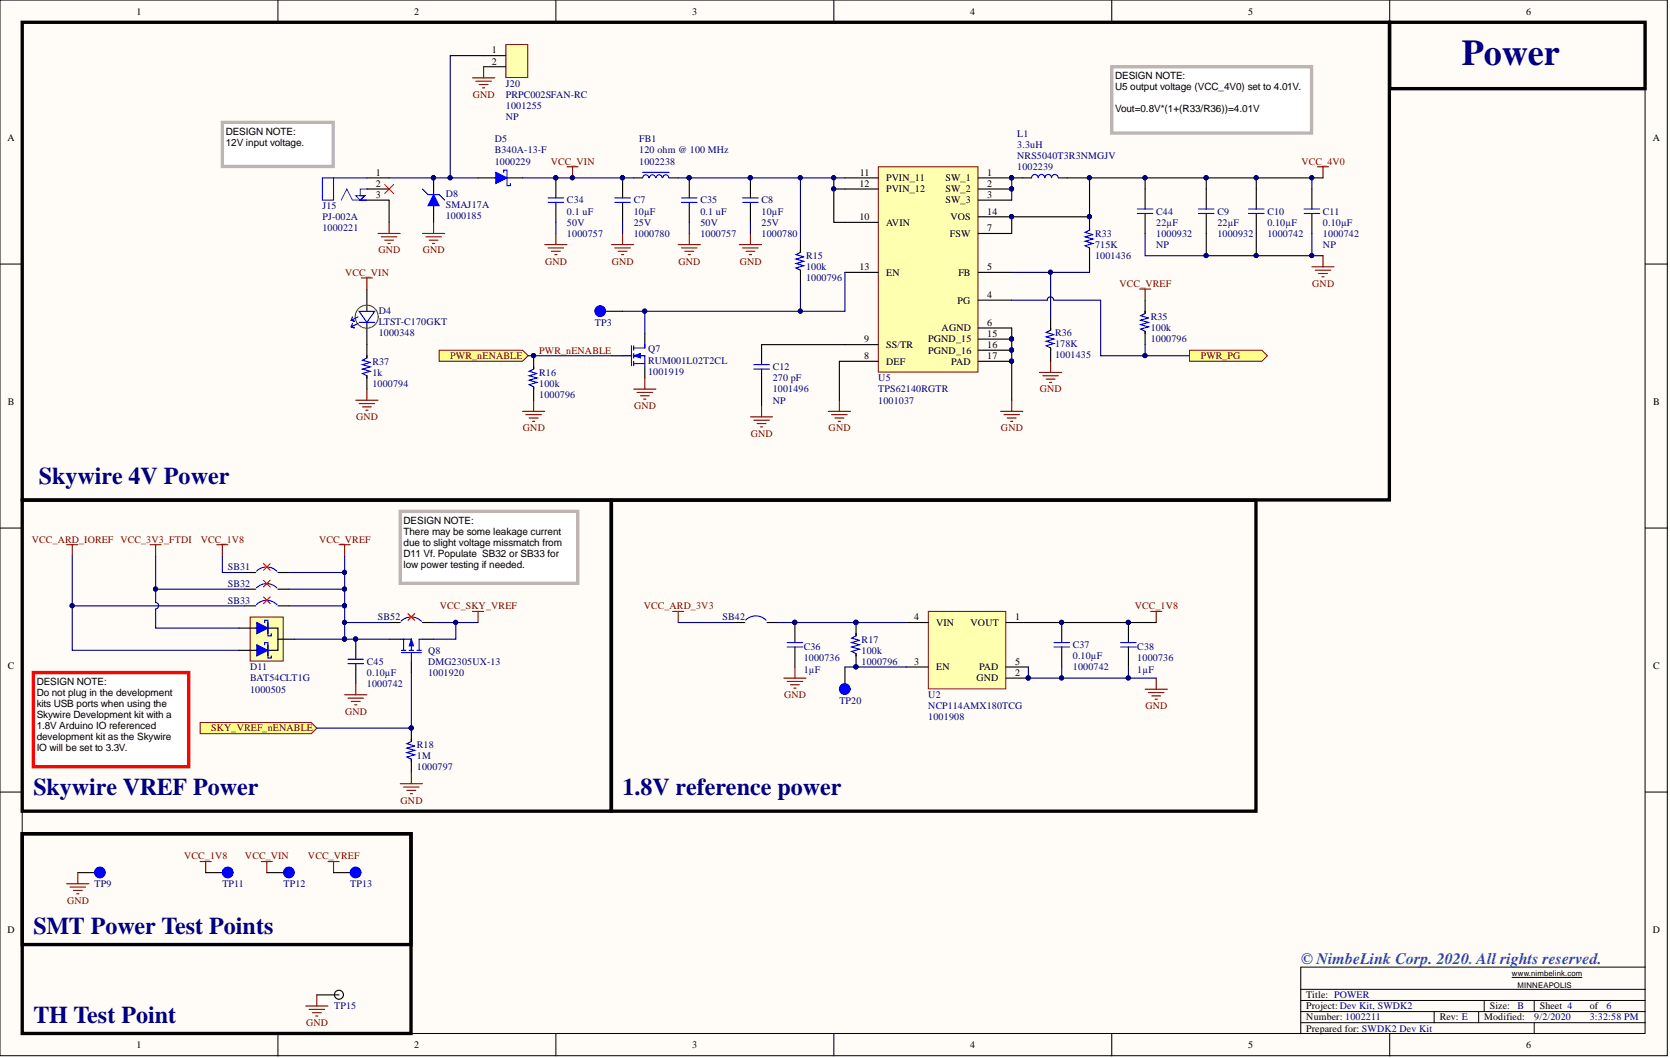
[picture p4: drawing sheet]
<svg xmlns="http://www.w3.org/2000/svg" width="381mm" height="241mm" viewBox="0 0 381 241" stroke-linecap="round" stroke-linejoin="round" font-family="sans-serif">
<defs><g id="words">
<text font-size="8.3" fill="#000080" x="333.5" y="14.7">Power</text>
<g font-size="5.5" fill="#000080">
<text x="8.9" y="110.4">Skywire 4V Power</text>
<text x="7.6" y="181.4">Skywire VREF Power</text>
<text x="142" y="181.4">1.8V reference power</text>
<text x="7.6" y="213.1">SMT Power Test Points</text>
<text x="7.6" y="233.3">TH Test Point</text>
</g>
<text font-size="3.6" fill="#06c" x="296.8" y="219.8">© NimbeLink Corp. 2020. All rights reserved.</text>
<g font-size="2.3">
<text x="31.1" y="3.3">1</text>
<text x="94.5" y="3.3">2</text>
<text x="157.9" y="3.3">3</text>
<text x="221.3" y="3.3">4</text>
<text x="284.8" y="3.3">5</text>
<text x="348.2" y="3.3">6</text>
<text x="112.2" y="12.2">1</text>
<text x="112.2" y="14.7">2</text>
<text x="254.4" y="18">DESIGN NOTE:</text>
<text x="254.4" y="20.5">U5 output voltage (VCC_4V0) set to 4.01V.</text>
<text x="254.4" y="25.6">Vout=0.8V*(1+(R33/R36))=4.01V</text>
<text x="1.7" y="32.1">A</text>
<text x="51.5" y="30.7">DESIGN NOTE:</text>
<text x="51.5" y="33.2">12V input voltage.</text>
<text x="377.1" y="32.1">A</text>
<text x="85.7" y="40.1">1</text>
<text x="196.1" y="40.1">11</text>
<text x="202.2" y="41.3">PVIN_11</text>
<text x="215.7" y="41.3">SW_1</text>
<text x="225.2" y="40.1">1</text>
<text x="85.7" y="45.1">3</text>
<text x="85.7" y="42.6">2</text>
<text x="196.1" y="42.6">12</text>
<text x="202.2" y="43.9">PVIN_12</text>
<text x="215.7" y="43.9">SW_2</text>
<text x="215.7" y="46.4">SW_3</text>
<text x="225.2" y="42.6">2</text>
<text x="225.2" y="45.1">3</text>
<text x="196.1" y="50.2">10</text>
<text x="202.2" y="51.5">AVIN</text>
<text x="216.9" y="50.2">VOS</text>
<text x="225.2" y="52.7">7</text>
<text x="225.2" y="48.9">14</text>
<text x="216.7" y="54">FSW</text>
<text x="196.1" y="61.6">13</text>
<text x="202.2" y="62.9">EN</text>
<text x="218.6" y="62.9">FB</text>
<text x="225.2" y="61.6">5</text>
<text x="218.5" y="69.2">PG</text>
<text x="225.2" y="68">4</text>
<text x="214.8" y="75.6">AGND</text>
<text x="225.2" y="74.3">6</text>
<text x="225.2" y="76.8">15</text>
<text x="197.2" y="81.9">8</text>
<text x="197.2" y="78.1">9</text>
<text x="202.2" y="83.2">DEF</text>
<text x="202.2" y="79.4">SS/TR</text>
<text x="211.8" y="78.1">PGND_15</text>
<text x="211.8" y="80.6">PGND_16</text>
<text x="217" y="83.2">PAD</text>
<text x="225.2" y="79.4">16</text>
<text x="225.2" y="81.9">17</text>
<text x="1.8" y="92.4">B</text>
<text x="377.2" y="92.4">B</text>
<text x="92.1" y="119.4">DESIGN NOTE:</text>
<text x="92.1" y="122">There may be some leakage current</text>
<text x="92.1" y="124.5">due to slight voltage missmatch from</text>
<text x="92.1" y="127">D11 Vf. Populate SB32 or SB33 for</text>
<text x="92.1" y="129.6">low power testing if needed.</text>
<text x="208.6" y="141.5">4</text>
<text x="213.6" y="142.7">VIN</text>
<text x="221.4" y="142.7">VOUT</text>
<text x="231.6" y="141.5">1</text>
<text x="1.8" y="152.5">C</text>
<text x="208.6" y="151.6">3</text>
<text x="213.6" y="152.9">EN</text>
<text x="222.8" y="155.4">GND</text>
<text x="223.4" y="152.9">PAD</text>
<text x="231.6" y="154.2">2</text>
<text x="231.6" y="151.6">5</text>
<text x="377.2" y="152.5">C</text>
<text x="8.4" y="156.2">DESIGN NOTE:</text>
<text x="8.4" y="158.7">Do not plug in the development</text>
<text x="8.4" y="161.3">kits USB ports when using the</text>
<text x="8.4" y="163.8">Skywire Development kit with a</text>
<text x="8.4" y="166.3">1.8V Arduino IO referenced</text>
<text x="8.4" y="168.9">development kit as the Skywire</text>
<text x="8.4" y="171.4">IO will be set to 3.3V.</text>
<text x="1.7" y="212.8">D</text>
<text x="377.1" y="212.8">D</text>
<text x="298" y="227.7">Title: POWER</text>
<text x="298" y="232.7">Number: 1002211</text>
<text x="298" y="230.2">Project: Dev Kit, SWDK2</text>
<text x="328.5" y="232.7">Rev: E</text>
<text x="338.6" y="232.7">Modified:</text>
<text x="339.9" y="230.2">Size:</text>
<text x="351.3" y="230.2">Sheet 4</text>
<text x="362.7" y="230.2">of</text>
<text x="31.1" y="239.1">1</text>
<text x="94.5" y="239.1">2</text>
<text x="157.9" y="239.1">3</text>
<text x="221.3" y="239.1">4</text>
<text x="284.8" y="239.1">5</text>
<text x="298" y="235.3">Prepared for: SWDK2 Dev Kit</text>
<text x="348.2" y="239.1">6</text>
</g>
<g font-size="2.3" fill="#800000">
<text x="107.9" y="22.3">GND</text>
<text x="125.6" y="37.5">VCC_VIN</text>
<text x="296.9" y="37.5">VCC_4V0</text>
<text x="86.3" y="57.8">GND</text>
<text x="96.5" y="57.8">GND</text>
<text x="78.7" y="62.9">VCC_VIN</text>
<text x="124.4" y="60.4">GND</text>
<text x="139.6" y="60.4">GND</text>
<text x="154.8" y="60.4">GND</text>
<text x="168.8" y="60.4">GND</text>
<text x="255.4" y="65.4">VCC_VREF</text>
<text x="299.4" y="65.4">GND</text>
<text x="102.7" y="81.9">PWR_nENABLE</text>
<text x="123" y="80.6">PWR_nENABLE</text>
<text x="273.9" y="81.9">PWR_PG</text>
<text x="237.2" y="89.5">GND</text>
<text x="81.2" y="95.8">GND</text>
<text x="144.7" y="93.3">GND</text>
<text x="119.3" y="98.4">GND</text>
<text x="171.3" y="99.6">GND</text>
<text x="189" y="98.4">GND</text>
<text x="228.4" y="98.4">GND</text>
<text x="7.3" y="123.7">VCC_ARD_IOREF VCC_3V3_FTDI</text>
<text x="45.8" y="123.7">VCC_1V8</text>
<text x="72.8" y="123.7">VCC_VREF</text>
<text x="100.4" y="138.9">VCC_SKY_VREF</text>
<text x="146.9" y="138.9">VCC_ARD_3V3</text>
<text x="258.9" y="138.9">VCC_1V8</text>
<text x="178.9" y="159.2">GND</text>
<text x="261.3" y="161.8">GND</text>
<text x="48.2" y="166.8">SKY_VREF_nENABLE</text>
<text x="78.7" y="163">GND</text>
<text x="91.4" y="183.3">GND</text>
<text x="42" y="196">VCC_1V8</text>
<text x="55.9" y="196">VCC_VIN</text>
<text x="70.3" y="196">VCC_VREF</text>
<text x="15.3" y="206.1">GND</text>
<text x="69.8" y="234">GND</text>
</g>
<g font-size="2.3" fill="#000080">
<text x="115.4" y="22.3">PRPC002SFAN-RC</text>
<text x="115.4" y="19.8">J20</text>
<text x="115.4" y="27.4">NP</text>
<text x="115.4" y="24.9">1001255</text>
<text x="112.9" y="35">B340A-13-F</text>
<text x="112.9" y="32.5">D5</text>
<text x="145.8" y="35">120 ohm @ 100 MHz</text>
<text x="145.8" y="32.5">FB1</text>
<text x="232.1" y="33.7">3.3uH</text>
<text x="232.1" y="31.2">L1</text>
<text x="112.9" y="37.5">1000229</text>
<text x="145.8" y="37.5">1002238</text>
<text x="232.1" y="36.3">NRS5040T3R3NMGJV</text>
<text x="232.1" y="38.8">1002239</text>
<text x="73.6" y="47.7">J15</text>
<text x="101.7" y="47.4">SMAJ17A</text>
<text x="101.7" y="44.9">D8</text>
<text x="129.4" y="46.4">C34</text>
<text x="144.6" y="46.4">C7</text>
<text x="159.8" y="46.4">C35</text>
<text x="173.7" y="46.4">C8</text>
<text x="73.6" y="50.2">PJ-002A</text>
<text x="73.6" y="52.7">1000221</text>
<text x="101.7" y="50">1000185</text>
<text x="129.4" y="48.9">0.1 uF</text>
<text x="129.4" y="51.5">50V</text>
<text x="144.6" y="48.9">10µF</text>
<text x="144.6" y="51.5">25V</text>
<text x="159.8" y="48.9">0.1 uF</text>
<text x="159.8" y="51.5">50V</text>
<text x="173.7" y="48.9">10µF</text>
<text x="173.7" y="51.5">25V</text>
<text x="263.8" y="51.5">22µF</text>
<text x="263.8" y="48.9">C44</text>
<text x="277.7" y="51.5">22µF</text>
<text x="277.7" y="48.9">C9</text>
<text x="289.2" y="51.5">0.10µF</text>
<text x="289.2" y="48.9">C10</text>
<text x="301.8" y="51.5">0.10µF</text>
<text x="301.8" y="48.9">C11</text>
<text x="129.4" y="54">1000757</text>
<text x="144.6" y="54">1000780</text>
<text x="159.8" y="54">1000757</text>
<text x="173.7" y="54">1000780</text>
<text x="183.9" y="59.1">R15</text>
<text x="249.8" y="56.5">715K</text>
<text x="249.8" y="59.1">1001436</text>
<text x="249.8" y="54">R33</text>
<text x="263.8" y="56.5">NP</text>
<text x="263.8" y="54">1000932</text>
<text x="277.7" y="54">1000932</text>
<text x="289.2" y="54">1000742</text>
<text x="301.8" y="56.5">NP</text>
<text x="301.8" y="54">1000742</text>
<text x="183.9" y="64.2">1000796</text>
<text x="183.9" y="61.6">100k</text>
<text x="86.4" y="71.7">D4</text>
<text x="86.4" y="74.2">LTST-C170GKT</text>
<text x="86.4" y="76.7">1000348</text>
<text x="135.7" y="74.3">TP3</text>
<text x="240.7" y="76.6">R36</text>
<text x="262.5" y="75.6">100k</text>
<text x="262.5" y="73">R35</text>
<text x="85" y="83.2">R37</text>
<text x="147.9" y="82.9">RUM001L02T2CL</text>
<text x="147.9" y="80.4">Q7</text>
<text x="240.7" y="79.1">178K</text>
<text x="240.7" y="81.6">1001435</text>
<text x="262.5" y="78.1">1000796</text>
<text x="85" y="88.2">1000794</text>
<text x="85" y="85.7">1k</text>
<text x="123" y="88.2">100k</text>
<text x="123" y="85.7">R16</text>
<text x="147.9" y="85.4">1001919</text>
<text x="176.3" y="89.5">1001496</text>
<text x="176.3" y="87">270 pF</text>
<text x="176.3" y="84.4">C12</text>
<text x="200.4" y="89.5">TPS62140RGTR</text>
<text x="200.4" y="87">U5</text>
<text x="123" y="90.8">1000796</text>
<text x="176.3" y="92">NP</text>
<text x="200.4" y="92">1001037</text>
<text x="52" y="130.1">SB31</text>
<text x="52" y="133.9">SB32</text>
<text x="52" y="137.7">SB33</text>
<text x="86.2" y="141.5">SB52</text>
<text x="164.9" y="141.5">SB42</text>
<text x="97.7" y="149.1">Q8</text>
<text x="183.4" y="148.3">C36</text>
<text x="196.6" y="149.1">100k</text>
<text x="196.6" y="146.5">R17</text>
<text x="244.8" y="147.8">C37</text>
<text x="259.5" y="148.3">C38</text>
<text x="57.1" y="155.4">BAT54CLT1G</text>
<text x="57.1" y="152.9">D11</text>
<text x="83.7" y="154.2">0.10µF</text>
<text x="83.7" y="151.6">C45</text>
<text x="97.7" y="151.6">DMG2305UX-13</text>
<text x="97.7" y="154.2">1001920</text>
<text x="183.4" y="150.9">1000736</text>
<text x="183.4" y="153.4">1µF</text>
<text x="196.6" y="151.6">1000796</text>
<text x="244.8" y="152.9">1000742</text>
<text x="244.8" y="150.3">0.10µF</text>
<text x="259.5" y="150.9">1000736</text>
<text x="259.5" y="153.4">1µF</text>
<text x="57.1" y="158">1000505</text>
<text x="83.7" y="156.7">1000742</text>
<text x="191.5" y="160.5">TP20</text>
<text x="211.8" y="161.8">NCP114AMX180TCG</text>
<text x="211.8" y="159.2">U2</text>
<text x="211.8" y="164.3">1001908</text>
<text x="95.1" y="173.2">1M</text>
<text x="95.1" y="170.6">R18</text>
<text x="95.1" y="175.7">1000797</text>
<text x="21.6" y="202.3">TP9</text>
<text x="50.7" y="202.3">TP11</text>
<text x="64.7" y="202.3">TP12</text>
<text x="79.9" y="202.3">TP13</text>
<text x="76.3" y="230">TP15</text>
<text x="346.2" y="230.2">B</text>
<text x="350" y="232.7">9/2/2020</text>
<text x="362.7" y="232.7">3:32:58 PM</text>
<text x="366.5" y="230.2">6</text>
</g>
<g font-size="1.8">
<text x="345" y="222.7">www.nimbelink.com</text>
<text x="346.2" y="225.2">MINNEAPOLIS</text>
</g>
</g></defs>
<g fill="#fffcf8" stroke="#000" stroke-width=".23">
<path d="M0 0h380.4v240.8h-380.4z"/>
<path d="M5.1 5.1h370.2v230.6h-370.2z"/>
</g>
<g fill="none" stroke="#000" stroke-width=".23">
<path d="M63.4 0v5.1M126.8 0v5.1M190.2 0v5.1M253.6 0v5.1M317.1 0v5.1M0 60.2h5.1M375.4 60.2h5.1M0 120.4h5.1M375.4 120.4h5.1M0 180.6h5.1M375.4 180.6h5.1M63.4 235.8v5.1"/>
<path d="M126.8 235.8v5.1M190.2 235.8v5.1M253.6 235.8v5.1M296.8 225.6h78.6M296.8 230.7h78.6M296.8 233.2h78.6M296.8 228.2h78.6M317.1 235.8v5.1M327.2 230.7v2.5M337.3 230.7v2.5M338.6 228.2v2.5M345 222.9h15.9"/>
<path d="M350 228.2v2.5M350 233.2v2.6M375.4 220.6h-78.6v15.2"/>
</g>
<g fill="none" stroke="#800000" stroke-width=".25">
<path d="M300.6 38h2.5M301.8 38v2.6M171.2 95.1h5.1M172 95.8h3.5M172.7 96.6h2.1M173.5 97.4h.5M173.7 92.5v2.6M189 93.8h5M189.7 94.6h3.6M190.5 95.3h2M191.2 96.1h.6M191.5 91.3v2.5"/>
<path d="M237.2 84.9h5M237.9 85.7h3.6M238.7 86.5h2M239.4 87.2h.5M239.7 82.4v2.5"/>
</g>
<path d="M200.4 38h22.7v46.9h-22.7z" fill="#ffffb0" stroke="#800000" stroke-width=".23"/>
<g fill="none" stroke="#000" stroke-width=".25">
<path d="M98.9 40.6v3.8M98.9 46.9v3.8M192.8 40.6h7.6M192.8 43.1h7.6M192.8 50.7h7.6M223.2 40.6h7.6M223.2 43.1h7.6M223.2 45.6h7.6M223.2 53.3h7.6M223.2 49.4h7.6M248.6 49.4v3.1M248.6 56.5v3.1"/>
<path d="M275.2 43.1v4.6M275.2 48.7v4.6M286.6 43.1v4.6M286.6 48.7v4.6M192.8 62.1h7.6M192.8 78.6h7.6M223.2 68.5h7.6M223.2 74.8h7.6M223.2 62.1h7.6M223.2 77.3h7.6M223.2 79.9h7.6M239.7 72.3v3"/>
<path d="M239.7 79.4v3M192.8 82.4h7.6M223.2 82.4h7.6"/>
</g>
<g fill="#000080" stroke="#000080" stroke-width=".23">
<circle cx="230.8" cy="40.5" r=".47"/>
<circle cx="230.8" cy="43.1" r=".47"/>
<circle cx="230.8" cy="49.4" r=".47"/>
<circle cx="230.8" cy="77.3" r=".47"/>
<circle cx="230.8" cy="79.8" r=".47"/>
<circle cx="230.8" cy="82.4" r=".47"/>
<circle cx="248.5" cy="49.4" r=".47"/>
<circle cx="98.9" cy="40.5" r=".47"/>
</g>
<g fill="none" stroke="#800000" stroke-width=".25">
<path d="M86.2 53.3h5.1M87 54h3.5M87.8 54.8h2M88.5 55.5h.5M88.8 50.7v2.6M96.4 53.3h5.1M97.1 54h3.6M97.9 54.8h2M98.7 55.5h.5M98.9 50.7v2.6M301.8 58.3v2.6M299.3 60.9h5.1"/>
<path d="M300.1 61.6h3.5M300.8 62.4h2M301.6 63.1h.5M228.3 93.8h5M229 94.6h3.6M229.8 95.3h2M230.6 96.1h.5M230.8 91.3v2.5"/>
</g>
<path d="M96.4 43.1l1.3 1.3h2.5l1.3 1.2M248.6 52.2v.3l-1 .5 1.7 .5-1.7 .5 1.7 .5-1.7 .5 1.7 .5-1.7 .5 1 .5M273.4 48.7h3.6M273.4 47.7h3.6M284.8 48.7h3.6M284.8 47.7h3.6M239.7 75.1v.2l-1 .5 1.8 .5-1.8 .5 1.8 .5-1.8 .5 1.8 .5-1.8 .6 1 .5" fill="none" stroke="#00f" stroke-width=".25"/>
<path d="M248.6 56.5v.6M239.7 79.4v.5" fill="none" stroke="#000" stroke-width=".23"/>
<path d="M87.8 42.1l2 2M89.8 42.1l-2 2" fill="none" stroke="#f00" stroke-width=".23"/>
<path d="M98.9 44.4l1.3 2.5h-2.5z" fill="#00f"/>
<path d="M76.1 40.6v5h-2.5v-5h10.1M82.4 45.4l-.2 .2M98.9 44.4l1.3 2.5h-2.5z" fill="none" stroke="#00f" stroke-width=".25"/>
<circle cx="98.9" cy="40.5" r=".47" fill="#000080" stroke="#000080" stroke-width=".23"/>
<path d="M84 43.1h-1.8v1.5h1l-.8 .8 .8-.8h-2l1 1h1.5h-3.3l-1.3-2.5-1.2 2.5" fill="none" stroke="#33f" stroke-width=".25"/>
<path d="M83.7 45.6h5.1M83.7 40.6h5.1M83.7 43.1h5.1M109.1 40.6h3.8M114.1 40.6h-1.2h6.3" fill="none" stroke="#000" stroke-width=".25"/>
<path d="M124.3 55.8h5.1M125 56.5h3.6M125.8 57.3h2M126.6 58.1h.5M126.8 53.3v2.5M139.5 55.8h5.1M140.3 56.5h3.5M141 57.3h2.1M141.8 58.1h.5M142 53.3v2.5" fill="none" stroke="#800000" stroke-width=".25"/>
<path d="M113.1 39.3l2.6 1.3-2.6 1.2z" fill="#00f"/>
<path d="M113.1 39.3l2.6 1.3-2.6 1.2zM114.9 39.3v-.5h.8v3.6h.7v-.6" fill="none" stroke="#00f" stroke-width=".25"/>
<path d="M154.7 55.8h5.1M155.5 56.5h3.5M156.2 57.3h2.1M157 58.1h.5M157.3 53.3v2.5M168.7 55.8h5M169.4 56.5h3.6M170.2 57.3h2M171 58.1h.5M171.2 53.3v2.5" fill="none" stroke="#800000" stroke-width=".25"/>
<path d="M271.4 79.9h16.5l1.3 1.2-1.3 1.3h-16.5z" fill-rule="evenodd" fill="#ffff80" stroke="#800000" stroke-width=".23"/>
<path d="M115.4 10.2h5v7.5h-5z" fill="#ffffb0" stroke="#800000" stroke-width=".23"/>
<path d="M110.3 12.7h5.1M110.3 15.2h5.1M83.7 65.9v5.1M83.7 73.5v5.1M138.2 71h3.8" fill="none" stroke="#000" stroke-width=".25"/>
<g fill="none" stroke="#800000" stroke-width=".25">
<path d="M107.8 17.8h5.1M108.6 18.5h3.5M109.3 19.3h2M110.3 15.2v2.6M110.1 20h.5M129.4 38h2.5M130.6 38v2.6M260 65.9h2.5M261.3 65.9v2.6M81.2 91.3h5M81.9 92h3.6M82.7 92.8h2"/>
<path d="M83.4 93.6h.6M83.7 88.7v2.6"/>
</g>
<circle cx="136.9" cy="71" r="1.23" fill="#00f" stroke="#00f" stroke-width=".23"/>
<circle cx="130.6" cy="40.5" r=".47" fill="#000080" stroke="#000080" stroke-width=".23"/>
<circle cx="83.7" cy="72.2" r="2.62" fill="none" stroke="#00bf00" stroke-width=".25"/>
<path d="M80.4 73.8l-.2 .7 .7 .3-.7-.3 1.5-.7M80.4 72.3l-.2 .7 .7 .3-.7-.3 1.5-.7M81.9 71h3.6l-1.8 2.5zM81.9 73.5h3.6" fill="none" stroke="#00f" stroke-width=".25"/>
<path d="M50.7 27.9h25.3v10.1h-25.3z" fill="#fff" stroke="#beb5b2" stroke-width=".76"/>
<path d="M144.6 40.6h2M152.7 40.6h2M233.3 40.6h2.1M241.5 40.6h2M299.3 43.1v4.6M299.3 48.7v4.6M83.7 78.6v3M173.7 78.6v4.6M83.7 85.7v3M173.7 84.2v4.5" fill="none" stroke="#000" stroke-width=".25"/>
<path d="M146.6 39.3h6.1M146.7 40.5a.67 .67 0 0 1 .6-.6 .67 .67 0 0 1 .7 .6M148.2 40.5a.67 .67 0 0 1 .7-.6 .67 .67 0 0 1 .6 .6M149.7 40.5a.67 .67 0 0 1 .7-.6 .67 .67 0 0 1 .6 .6M151.2 40.5a.67 .67 0 0 1 .7-.6 .67 .67 0 0 1 .7 .6M235.4 40.5a.76 .76 0 0 1 .7-.7 .76 .76 0 0 1 .8 .7 .75 .75 0 0 1 .7-.7 .75 .75 0 0 1 .8 .7M238.4 40.5a.76 .76 0 0 1 .8-.7 .76 .76 0 0 1 .7 .7 .75 .75 0 0 1 .8-.7 .75 .75 0 0 1 .7 .7M297.5 48.7h3.6M297.5 47.7h3.6M83.7 81.4v.2l-1 .6 1.8 .5-1.8 .5 1.8 .5-1.8 .5 1.8 .5-1.8 .5 1 .5M172 84.2h3.5M172 83.2h3.5" fill="none" stroke="#00f" stroke-width=".25"/>
<path d="M83.7 85.7v.5" fill="none" stroke="#000" stroke-width=".23"/>
<path d="M15.2 124.2h2.6M16.5 124.2v2.6M34.2 124.2h2.6M35.5 124.2v2.6M77.4 124.2h2.5M78.6 124.2v2.6" fill="none" stroke="#800000" stroke-width=".25"/>
<path d="M57.1 140.7h7.5v10.1h-7.5z" fill="#ffffb0" stroke="#800000" stroke-width=".23"/>
<path d="M54.5 148.3h3.8M54.5 143.3h3.8M59.6 148.3h-1.3h2.6M59.6 143.3h-1.3h2.6M61.1 143.3h2.3v5h-2.3M63.4 145.8h3.8" fill="none" stroke="#000" stroke-width=".25"/>
<path d="M61.1 142v2.5M61.1 147.1v2.5" fill="none" stroke="#00f" stroke-width=".25"/>
<path d="M58.6 142l2.5 1.3-2.5 1.2z" fill="#00f"/>
<path d="M58.6 142l2.5 1.3-2.5 1.2z" fill="none" stroke="#00f" stroke-width=".25"/>
<path d="M58.6 147.1l2.5 1.2-2.5 1.3z" fill="#00f"/>
<path d="M58.6 147.1l2.5 1.2-2.5 1.3zM60.4 142v-.5h.7v3.5h.8v-.5M60.4 147.1v-.6h.7v3.6h.8v-.5" fill="none" stroke="#00f" stroke-width=".25"/>
<path d="M91.3 116.6h40.5v16.4h-40.5z" fill="#fff" stroke="#beb5b2" stroke-width=".76"/>
<path d="M153.5 139.4h2.5M154.7 139.4v2.6M262.5 139.4h2.6M263.8 139.4v2.6M261.3 157.2h5M262 158h3.6M262.8 158.7h2M263.5 159.5h.5M263.8 154.7v2.5" fill="none" stroke="#800000" stroke-width=".25"/>
<path d="M211.8 139.4h17.7v17.7h-17.7z" fill="#ffffb0" stroke="#800000" stroke-width=".23"/>
<g fill="none" stroke="#000" stroke-width=".25">
<path d="M126.8 40.6v4.5M126.8 46.2v4.5M157.3 40.6v4.5M157.3 46.2v4.5M147.1 76.1v2.5M139.5 81.1h2.5M147.1 83.7v2.5M206.7 142h5.1M206.7 152.1h5.1M229.5 154.7h5.1M229.5 142h5.1M229.5 152.1h5.1"/>
<path d="M242.2 142v4.5M242.2 147.6v4.5M17.8 199h3.8M46.9 199h3.8M60.9 199h3.8M76.1 199h3.8"/>
</g>
<g fill="#000080" stroke="#000080" stroke-width=".23">
<circle cx="234.6" cy="154.6" r=".47"/>
<circle cx="242.2" cy="141.9" r=".47"/>
<circle cx="126.8" cy="40.5" r=".47"/>
<circle cx="157.2" cy="40.5" r=".47"/>
</g>
<g fill="none" stroke="#00f" stroke-width=".25">
<path d="M125 46.2h3.6M125 45.1h3.6M155.5 46.2h3.5M155.5 45.1h3.5M144.1 78.9v4.5M144.6 79.4h2.5M144.6 78.9v1M142 81.1h2.1M144.6 81.1h2.5v2.6M144.6 82.9h2.5M144.6 80.6v1M144.6 82.4v1"/>
<path d="M240.5 147.6h3.5M240.5 146.5h3.5"/>
</g>
<path d="M5.1 5.1h311.9v108.9h-311.9zM5.1 114.1h134.3v70.9h-134.3zM139.5 114.1h147v70.9h-147zM5.1 190.2h88.7v45.5h-88.7zM5.1 190.2h88.7v25.2h-88.7z" fill="none" stroke="#000" stroke-width=".76"/>
<g fill="none" stroke="#800000" stroke-width=".25">
<path d="M17.8 199v2.6M45.7 196.5h2.5M46.9 196.5v2.5M59.6 196.5h2.5M60.9 196.5v2.5M74.8 196.5h2.6M76.1 196.5v2.5M15.2 201.6h5.1M16 202.3h3.5M16.7 203.1h2.1M17.5 203.8h.5M69.8 229.4h5"/>
<path d="M70.5 230.2h3.6M71.3 231h2M72 231.7h.5M72.3 226.9v2.5"/>
</g>
<g fill="#00f" stroke="#00f" stroke-width=".23">
<circle cx="65.9" cy="199" r="1.23"/>
<circle cx="81.1" cy="199" r="1.23"/>
<circle cx="52" cy="199" r="1.23"/>
<circle cx="22.8" cy="199" r="1.23"/>
</g>
<path d="M144.6 81.1l1.5-.5v1z" fill="#00f"/>
<path d="M144.6 81.1l1.5-.5v1z" fill="none" stroke="#00f" stroke-width=".23"/>
<path d="M147.1 78.6v.8" fill="none" stroke="#00f" stroke-width=".25"/>
<path d="M119.2 93.8h5.1M120 94.6h3.5M120.7 95.3h2.1M121.5 96.1h.5M121.7 91.3v2.5M144.6 88.7h5M145.3 89.5h3.6M146.1 90.3h2M146.9 91h.5M147.1 86.2v2.5" fill="none" stroke="#800000" stroke-width=".25"/>
<path d="M100.2 79.9h19l1.3 1.2-1.3 1.3h-19z" fill-rule="evenodd" fill="#ffff80" stroke="#800000" stroke-width=".23"/>
<path d="M182.6 57.3v.3l-1 .5 1.8 .5-1.8 .5 1.8 .5-1.8 .5 1.8 .5-1.8 .5 1 .5" fill="none" stroke="#00f" stroke-width=".25"/>
<path d="M182.6 54.5v3.1M182.6 61.6v3.1" fill="none" stroke="#000" stroke-width=".25"/>
<path d="M182.6 61.6v.5" fill="none" stroke="#000" stroke-width=".23"/>
<path d="M253.6 15.2h45.6v15.2h-45.6z" fill="#fff" stroke="#beb5b2" stroke-width=".76"/>
<circle cx="77.3" cy="226.9" r="1.03" fill="#fffcf8" stroke="#000" stroke-width=".25"/>
<g fill="none" stroke="#000" stroke-width=".25">
<path d="M142 40.6v4.5M142 46.2v4.5M171.2 40.6v4.5M171.2 46.2v4.5M261.3 43.1v4.6M261.3 48.7v4.6M88.8 145.8h2.5M93.8 150.9v2.5M96.4 145.8h2.5M192.8 152.1v3.8M195.3 142v3M195.3 149.1v3"/>
<path d="M93.8 166.1v3M93.8 173.2v3M72.3 226.9h5.1"/>
</g>
<g fill="#000080" stroke="#000080" stroke-width=".23">
<circle cx="171.2" cy="40.5" r=".47"/>
<circle cx="142" cy="40.5" r=".47"/>
<circle cx="195.3" cy="141.9" r=".47"/>
<circle cx="195.3" cy="152.1" r=".47"/>
<circle cx="93.8" cy="166" r=".47"/>
</g>
<g fill="none" stroke="#00f" stroke-width=".25">
<path d="M140.3 46.2h3.5M140.3 45.1h3.5M169.4 46.2h3.6M169.4 45.1h3.6M259.5 48.7h3.5M259.5 47.7h3.5M91.6 148.8h4.5M91.6 148.3h1M91.8 145.8h2v2.5M92.1 145.8v2.5M93.3 148.3h1.1M93.8 148.8v2.1"/>
<path d="M95.1 148.3h1M95.6 145.8v2.5M195.3 144.8v.2l-1 .5 1.8 .5-1.8 .5 1.8 .6-1.8 .5 1.8 .5-1.8 .5 1 .5M93.8 168.9v.2l-1 .5 1.8 .5-1.8 .5 1.8 .5-1.8 .5 1.8 .6-1.8 .5 1 .5"/>
</g>
<path d="M317.1 5.1h58.2v15.1h-58.2z" fill="none" stroke="#000" stroke-width=".76"/>
<path d="M195.3 149.1v.5M93.8 173.2v.5" fill="none" stroke="#000" stroke-width=".23"/>
<circle cx="192.7" cy="157.2" r="1.23" fill="#00f" stroke="#00f" stroke-width=".23"/>
<path d="M93.8 145.8l.6 1.5h-1.1z" fill="#00f"/>
<path d="M93.8 145.8l.6 1.5h-1.1z" fill="none" stroke="#00f" stroke-width=".23"/>
<path d="M91.3 145.8h.8M95.6 145.8h.8" fill="none" stroke="#00f" stroke-width=".25"/>
<path d="M91.3 178.7h5.1M92.1 179.5h3.5M93.8 176.2v2.5M92.8 180.3h2.1M93.6 181h.5" fill="none" stroke="#800000" stroke-width=".25"/>
<path d="M45.7 164.8h25.3l1.3 1.3-1.3 1.2h-25.3z" fill-rule="evenodd" fill="#ffff80" stroke="#800000" stroke-width=".23"/>
<g fill="none" stroke="#000" stroke-width=".25">
<path d="M55.8 130.6h2.5M55.8 134.4h2.5M55.8 138.2h2.5M63.4 130.6h2.5M63.4 134.4h2.5M63.4 138.2h2.5M81.2 145.8v4.5M81.2 151.4v4.5M88.8 142h2.5M96.4 142h2.5M181.4 142v4.5M181.4 147.6v4.5"/>
<path d="M257.4 142v4.5M257.4 147.6v4.5"/>
</g>
<path d="M58.5 130.3a3.3 3.3 0 0 1 4.7 0M58.5 134.1a3.3 3.3 0 0 1 4.7 0M58.5 137.9a3.3 3.3 0 0 1 4.7 0M79.4 151.4h3.5M79.4 150.3h3.5M91.5 141.7a3.3 3.3 0 0 1 4.7 0M179.6 147.6h3.5M179.6 146.5h3.5M255.7 147.6h3.5M255.7 146.5h3.5" fill="none" stroke="#00f" stroke-width=".25"/>
<path d="M60.1 128.5l1.5 1.6M60.1 132.3l1.5 1.6M60.1 136.2l1.5 1.5M61.6 128.5l-1.5 1.6M61.6 132.3l-1.5 1.6M61.6 136.2l-1.5 1.5M93.1 140l1.5 1.5M94.6 140l-1.5 1.5" fill="none" stroke="#f00" stroke-width=".25"/>
<g fill="none" stroke="#800000" stroke-width=".25">
<path d="M82.4 63.4h2.6M83.7 63.4v2.5M49.5 124.2h2.5M50.7 124.2v2.6M107.8 139.4h2.5M109.1 139.4v2.6M78.6 158.5h5.1M79.4 159.2h3.5M80.2 160h2M81.2 155.9v2.6M178.8 154.7h5.1M179.6 155.4h3.5"/>
<path d="M180.3 156.2h2.1M181.1 156.9h.5M181.4 152.1v2.6M80.9 160.7h.5"/>
</g>
<g fill="#000080" stroke="#000080" stroke-width=".23">
<circle cx="81.1" cy="145.7" r=".47"/>
<circle cx="257.4" cy="141.9" r=".47"/>
<circle cx="181.3" cy="141.9" r=".47"/>
</g>
<path d="M7.6 153.4h35.4v21.5h-35.4z" fill="#fff" stroke="#f00" stroke-width=".76"/>
<path d="M261.3 71.3v.2l-1.1 .5 1.8 .5-1.8 .5 1.8 .5-1.8 .5 1.8 .5-1.8 .6 1.1 .5M121.7 83.9v.3l-1 .5 1.8 .5-1.8 .5 1.8 .5-1.8 .5 1.8 .5-1.8 .5 1 .5M170.1 141.4a3.3 3.3 0 0 1 4.7 .1" fill="none" stroke="#00f" stroke-width=".25"/>
<g fill="none" stroke="#000" stroke-width=".25">
<path d="M88.8 45.6v5.1M190.2 43.1v7.6h2.6M190.2 40.6v2.5h2.6M230.8 40.6h2.5M243.5 40.6h5.1v8.8h-17.8v3.9M248.6 40.6h26.6M248.6 59.6v2.5M261.3 40.6v2.5M275.2 53.3v5h11.4M275.2 40.6h26.6M275.2 40.6v2.5M286.6 53.3v5h15.2"/>
<path d="M286.6 40.6v2.5M173.7 78.6h19.1M230.8 74.8v16.5M261.3 68.5v3M261.3 75.6v3M121.7 81.1v3.1M121.7 88.2v3.1M173.7 88.7v3.8M192.8 82.4h-1.3v8.9M167.4 142h2.5M175 142h2.5M234.6 142h29.2"/>
</g>
<path d="M261.3 75.6v.5M121.7 88.2v.5" fill="none" stroke="#000" stroke-width=".23"/>
<g fill="#000080" stroke="#000080" stroke-width=".23">
<circle cx="121.7" cy="81.1" r=".47"/>
<circle cx="190.2" cy="43.1" r=".47"/>
<circle cx="230.8" cy="49.4" r=".47"/>
<circle cx="230.8" cy="43.1" r=".47"/>
<circle cx="230.8" cy="40.5" r=".47"/>
<circle cx="286.6" cy="40.5" r=".47"/>
<circle cx="190.2" cy="40.5" r=".47"/>
<circle cx="230.8" cy="77.3" r=".47"/>
<circle cx="230.8" cy="79.8" r=".47"/>
<circle cx="230.8" cy="82.4" r=".47"/>
<circle cx="299.3" cy="58.3" r=".47"/>
<circle cx="286.6" cy="58.3" r=".47"/>
<circle cx="275.2" cy="58.3" r=".47"/>
<circle cx="126.8" cy="40.5" r=".47"/>
<circle cx="130.6" cy="40.5" r=".47"/>
<circle cx="142" cy="40.5" r=".47"/>
<circle cx="102.7" cy="40.5" r=".47"/>
<circle cx="147.1" cy="71" r=".47"/>
<circle cx="182.6" cy="71" r=".47"/>
<circle cx="239.7" cy="62.1" r=".47"/>
<circle cx="157.2" cy="40.5" r=".47"/>
<circle cx="171.2" cy="40.5" r=".47"/>
<circle cx="182.6" cy="40.5" r=".47"/>
<circle cx="299.3" cy="40.5" r=".47"/>
<circle cx="242.2" cy="141.9" r=".47"/>
<circle cx="257.4" cy="141.9" r=".47"/>
<circle cx="98.9" cy="40.5" r=".47"/>
<circle cx="78.6" cy="130.5" r=".47"/>
<circle cx="195.3" cy="141.9" r=".47"/>
<circle cx="248.5" cy="49.4" r=".47"/>
<circle cx="248.5" cy="40.5" r=".47"/>
<circle cx="275.2" cy="40.5" r=".47"/>
<circle cx="261.2" cy="40.5" r=".47"/>
<circle cx="78.6" cy="134.3" r=".47"/>
<circle cx="16.4" cy="138.1" r=".47"/>
<circle cx="78.6" cy="138.1" r=".47"/>
<circle cx="35.5" cy="134.3" r=".47"/>
<circle cx="78.6" cy="145.7" r=".47"/>
<circle cx="81.1" cy="145.7" r=".47"/>
<circle cx="78.6" cy="141.9" r=".47"/>
<circle cx="93.8" cy="166" r=".47"/>
<circle cx="104" cy="141.9" r=".47"/>
<circle cx="261.2" cy="81.1" r=".47"/>
<circle cx="195.3" cy="152.1" r=".47"/>
<circle cx="234.6" cy="154.6" r=".47"/>
<circle cx="242.2" cy="154.6" r=".47"/>
<circle cx="257.4" cy="154.6" r=".47"/>
<circle cx="181.3" cy="141.9" r=".47"/>
</g>
<g fill="none" stroke="#000080" stroke-width=".25">
<path d="M110.3 12.7h-7.6v27.9M88.8 40.6h20.3M119.2 40.6h25.4M126.8 50.7v2.6M142 50.7v2.6M154.7 40.6h38.1M157.3 50.7v2.6M171.2 50.7v2.6M182.6 40.6v13.9M230.8 40.6v5M261.3 53.3v5h13.9M299.3 40.6v2.5"/>
<path d="M299.3 53.3v5M147.1 71v5.1M182.6 64.7v6.3M192.8 62.1v8.9h-50.8M230.8 62.1h17.8M239.7 62.1v10.2M240.4 68.5a.72 .72 0 0 0-.7-.8 .72 .72 0 0 0-.8 .8h-8.1M240.5 68.5h10.6v12.6h20.3M261.3 78.6v2.5M120.5 81.1h19M16.5 126.8v21.5h38M16.5 138.2h39.3"/>
<path d="M35.5 138.9v4.4h19M35.5 126.8v7.6M50.7 126.8v3.8h5.1M55.8 134.4h-20.3v3a.72 .72 0 0 1 .7 .7 .72 .72 0 0 1-.7 .8M65.9 130.6h12.7M65.9 134.4h12.7M65.9 138.2h12.7M78.6 138.2v7.6M78.6 126.8v11.4M67.2 145.8h11.4M78.6 145.8h10.2M78.6 142h10.2"/>
<path d="M93.8 153.4v12.7h-21.5M98.9 142h10.2M104 142v3.8h-5.1M154.7 142h12.7M177.5 142h29.2M192.8 152.1h13.9M234.6 152.1v2.6h29.2M242.2 152.1v2.6M257.4 152.1v2.6"/>
</g>
<use href="#words"/>
</svg>
